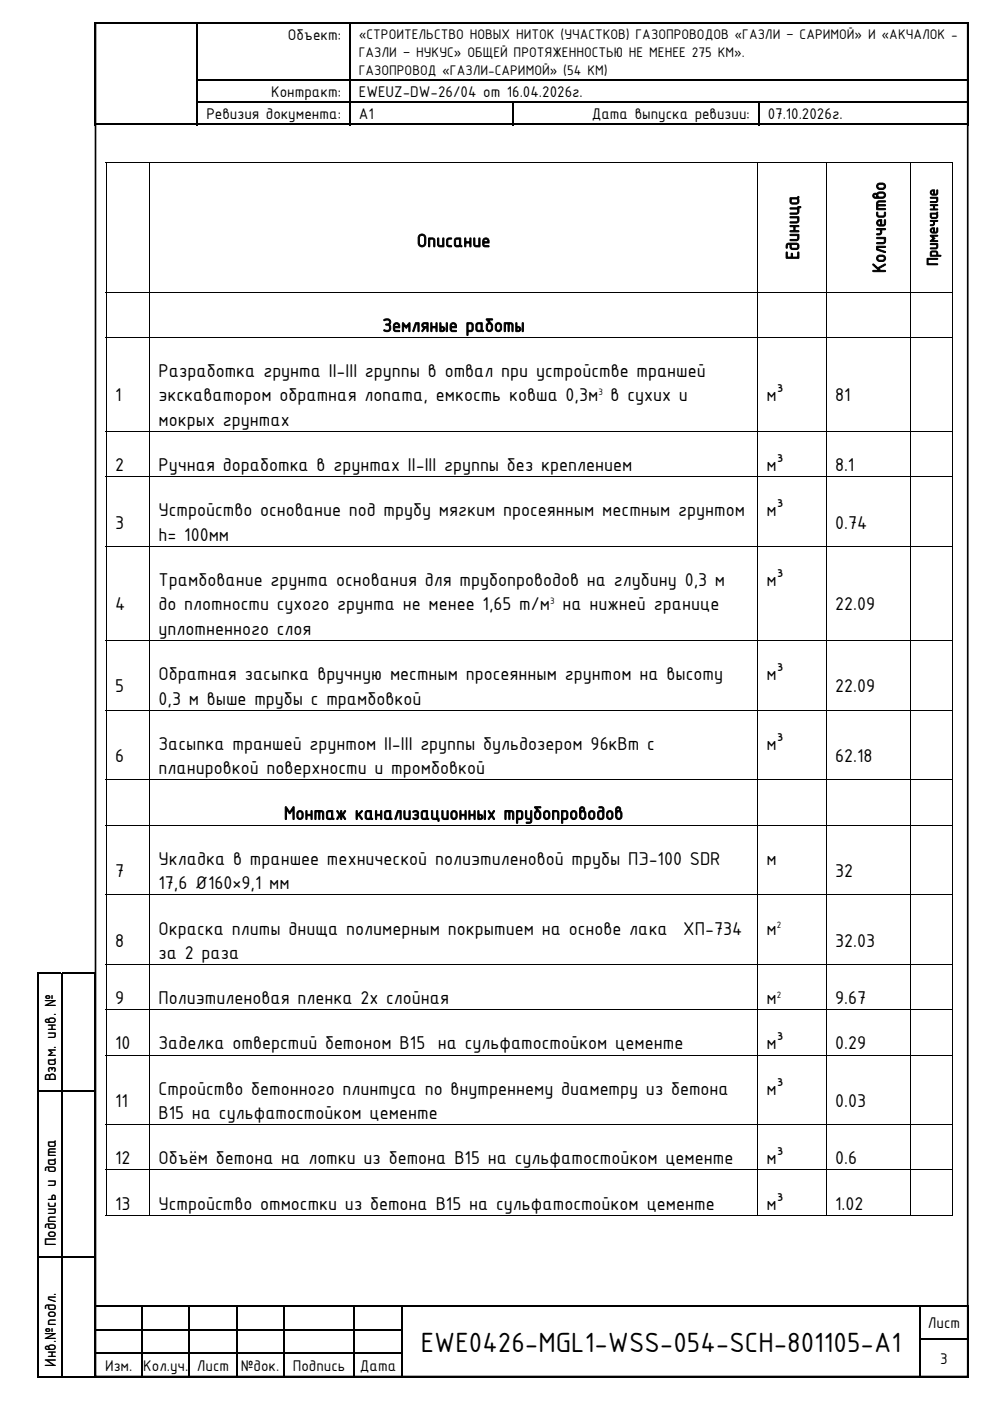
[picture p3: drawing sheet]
<svg xmlns="http://www.w3.org/2000/svg" width="210mm" height="297mm" viewBox="0 0 210 297" stroke-linecap="round" stroke-linejoin="round" font-family="sans-serif">
<defs><g id="words">
<text font-size="6.3" x="89.2" y="286.7">EWE0426-MGL1-WSS-054-SCH-801105-A1</text>
<g font-size="4.2">
<text x="88.4" y="52.3">Описание</text>
<text x="169.5" y="55.1" transform="rotate(-90 169.5 55.1)">Единица</text>
<text x="187.8" y="57.9" transform="rotate(-90 187.8 57.9)">Количество</text>
<text x="81.1" y="70.3">Земляные работы</text>
<text x="33.6" y="79.9">Разработка грунта II-III группы в отвал при устройстве траншей</text>
<text x="24.4" y="85.1">1</text>
<text x="33.6" y="85.1">экскаватором обратная лопата, емкость ковша 0,3м в сухих и</text>
<text x="162.6" y="85.1">м³</text>
<text x="177.1" y="85.1">81</text>
<text x="33.6" y="90.3">мокрых грунтах</text>
<text x="24.4" y="99.9">2</text>
<text x="33.6" y="99.9">Ручная доработка в грунтах II-III группы без креплением</text>
<text x="162.6" y="99.9">м³</text>
<text x="177.1" y="99.9">8.1</text>
<text x="24.4" y="112.1">3</text>
<text x="33.6" y="109.5">Устройство основание под трубу мягким просеянным местным грунтом</text>
<text x="162.6" y="109.5">м³</text>
<text x="177.1" y="112.1">0.74</text>
<text x="33.6" y="114.6">h= 100мм</text>
<text x="33.6" y="124.2">Трамбование грунта основания для трубопроводов на глубину 0,3 м</text>
<text x="162.6" y="124.2">м³</text>
<text x="24.4" y="129.4">4</text>
<text x="33.6" y="129.4">до плотности сухого грунта не менее 1,65 т/м на нижней границе</text>
<text x="177.1" y="129.4">22.09</text>
<text x="33.6" y="134.6">уплотненного слоя</text>
<text x="24.4" y="146.8">5</text>
<text x="33.6" y="144.2">Обратная засыпка вручную местным просеянным грунтом на высоту</text>
<text x="33.6" y="149.4">0,3 м выше трубы с трамбовкой</text>
<text x="162.6" y="144.2">м³</text>
<text x="177.1" y="146.8">22.09</text>
<text x="24.4" y="161.6">6</text>
<text x="33.6" y="159">Засыпка траншей грунтом II-III группы бульдозером 96кВт с</text>
<text x="162.6" y="159">м³</text>
<text x="177.1" y="161.6">62.18</text>
<text x="33.6" y="164.2">планировкой поверхности и тромбовкой</text>
<text x="60.2" y="173.8">Монтаж канализационных трубопроводов</text>
<text x="24.4" y="185.9">7</text>
<text x="33.6" y="183.3">Укладка в траншее технической полиэтиленовой трубы ПЭ-100 SDR</text>
<text x="162.6" y="183.3">м</text>
<text x="177.1" y="185.9">32</text>
<text x="33.6" y="188.5">17,6 Ø160×9,1 мм</text>
<text x="24.4" y="200.7">8</text>
<text x="33.6" y="198.1">Окраска плиты днища полимерным покрытием на основе лака</text>
<text x="33.6" y="203.3">за 2 раза</text>
<text x="144.9" y="198.1">ХП-734</text>
<text x="162.6" y="198.1">м</text>
<text x="177.1" y="200.7">32.03</text>
<text x="24.4" y="212.9">9</text>
<text x="33.6" y="212.9">Полиэтиленовая пленка 2х слойная</text>
<text x="162.6" y="212.9">м</text>
<text x="177.2" y="212.9">9.67</text>
<text x="24.4" y="222.5">10</text>
<text x="33.6" y="222.5">Заделка отверстий бетоном В15 на сульфатостойком цементе</text>
<text x="162.6" y="222.5">м³</text>
<text x="177.1" y="222.5">0.29</text>
<text x="33.6" y="232.1">Cтройство бетонного плинтуса по внутреннему диаметру из бетона</text>
<text x="162.6" y="232.1">м³</text>
<text x="24.4" y="234.7">11</text>
<text x="33.6" y="237.3">В15 на сульфатостойком цементе</text>
<text x="177.1" y="234.7">0.03</text>
<text x="24.4" y="246.9">12</text>
<text x="33.6" y="246.9">Объём бетона на лотки из бетона В15 на сульфатостойком цементе</text>
<text x="162.6" y="246.9">м³</text>
<text x="177.1" y="246.9">0.6</text>
<text x="24.4" y="256.5">13</text>
<text x="33.6" y="256.5">Устройство отмостки из бетона В15 на сульфатостойком цементе</text>
<text x="162.6" y="256.5">м³</text>
<text x="177.1" y="256.5">1.02</text>
</g>
<g font-size="3.5">
<text x="61" y="8.6">Объект:</text>
<text x="57.5" y="20.6">Контракт:</text>
<text x="76.1" y="20.6">EWEUZ-DW-26/04 от 16.04.2026г.</text>
<text x="43.8" y="25.3">Ревизия документа:</text>
<text x="76.1" y="25.3">A1</text>
<text x="125.5" y="25.3">Дата выпуска ревизии:</text>
<text x="162.9" y="25.3">07.10.2026г.</text>
<text x="198.9" y="56.4" transform="rotate(-90 198.9 56.4)">Примечание</text>
<text x="11.8" y="229.3" transform="rotate(-90 11.8 229.3)">Взам. инв. №</text>
<text x="11.8" y="264.3" transform="rotate(-90 11.8 264.3)">Подпись и дата</text>
<text x="196.8" y="281.7">Лист</text>
<text x="11.8" y="289.8" transform="rotate(-90 11.8 289.8)">Инв.№подл.</text>
<text x="22.3" y="290.7">Изм.</text>
<text x="30.4" y="290.7">Кол.уч.</text>
<text x="41.8" y="290.7">Лист</text>
<text x="51.1" y="290.7">№док.</text>
<text x="62.1" y="290.7">Подпись</text>
<text x="76.3" y="290.7">Дата</text>
<text x="199.4" y="289.2">3</text>
</g>
<g font-size="3.2">
<text x="76.1" y="8.2">«СТРОИТЕЛЬСТВО НОВЫХ НИТОК (УЧАСТКОВ) ГАЗОПРОВОДОВ «ГАЗЛИ – САРИМОЙ» И «АКЧАЛОК -</text>
<text x="76.1" y="12.1">ГАЗЛИ – НУКУС» ОБЩЕЙ ПРОТЯЖЕННОСТЬЮ НЕ МЕНЕЕ 275 КМ».</text>
<text x="76.1" y="16">ГАЗОПРОВОД «ГАЗЛИ-САРИМОЙ» (54 КМ)</text>
</g>
<g font-size="2.1">
<text x="126.9" y="83.7">3</text>
<text x="116.7" y="128">3</text>
<text x="164.8" y="196.7">2</text>
<text x="164.8" y="211.5">2</text>
</g>
</g></defs>
<path d="M20.3 4.8h185v287h-185z" fill="none" stroke="#000" stroke-width=".35"/>
<g fill="#000">
<path d="M20 4.8h.4v.4h-.4zM20 16.8h.4v.4h-.4zM41.6 4.8h.3v.4h-.3zM41.6 16.8h.3v.4h-.3zM74 4.8h.4v.4h-.4zM74 16.8h.4v.4h-.4zM205.1 4.8h.3v.4h-.3zM205.1 4.8h.3v.3h-.3zM205.1 16.8h.3v.4h-.3zM20 21.5h.4v.3h-.4zM22.4 34.4h.2v.2h-.2zM41.6 21.5h.3v.3h-.3z"/>
<path d="M74 21.5h.4v.3h-.4zM108.7 21.5h.4v.3h-.4zM160.8 21.5h.3v.3h-.3zM202 34.4h.2v.2h-.2zM205.1 21.5h.3v.3h-.3zM205.1 26.2h.3v.3h-.3zM7.9 206.2h.3v.4h-.3zM12.9 206.2h.4v.4h-.4zM19.9 206.2h.3v.4h-.3zM7.9 231.2h.3v.4h-.3zM12.9 231.2h.4v.4h-.4zM19.9 231.2h.3v.4h-.3z"/>
<path d="M202 257.6h.2v.1h-.2zM7.9 266.3h.3v.3h-.3zM12.9 266.3h.4v.3h-.4zM19.9 266.3h.3v.3h-.3zM20 276.7h.3v.4h-.3zM30 276.7h.4v.4h-.4zM40 276.7h.3v.4h-.3zM50 276.7h.4v.4h-.4zM60 276.7h.3v.4h-.3zM75 276.7h.4v.4h-.4zM85 276.7h.3v.4h-.3zM195 276.7h.4v.4h-.4z"/>
<path d="M195.1 276.7h.3v.4h-.3zM205 276.7h.4v.4h-.4zM19.9 291.7h.3v.4h-.3zM20 281.7h.3v.4h-.3zM20 286.7h.3v.4h-.3zM30 281.7h.4v.4h-.4zM30 286.7h.4v.4h-.4zM40 281.7h.3v.4h-.3zM40 286.7h.3v.4h-.3zM50 281.7h.4v.4h-.4zM50 286.7h.4v.4h-.4zM60 281.7h.3v.4h-.3z"/>
<path d="M60 286.7h.3v.4h-.3zM75 281.7h.4v.4h-.4zM75 286.7h.4v.4h-.4zM85 281.7h.3v.4h-.3zM85 286.7h.3v.4h-.3zM195 283.7h.4v.4h-.4zM195.1 281.7h.3v.4h-.3zM195.1 286.7h.3v.4h-.3zM195.1 291.8h.3v.3h-.3zM205 283.7h.4v.4h-.4zM205 291.7h.4v.4h-.4z"/>
</g>
<g fill="none" stroke="#000" stroke-width=".34">
<path d="M20 5h21.6M20.2 5.2v11.6M20.2 17.2v4.3M41.8 5.2v11.6M41.8 17.2v4.3M41.9 5h32.1M41.9 17h32.1M74.2 5.2v11.6M74.2 17.2v4.3M74.4 5h130.7M74.4 17h130.7M205.3 5.2v11.6"/>
<path d="M205.3 17.2v4.3M20 26.4h21.6M20.2 21.8v4.7M41.8 21.8v4.7M41.9 21.7h32.1M41.9 26.4h32.1M74.2 21.8v4.7M74.4 21.7h34.3M74.4 26.4h34.3M108.9 21.8v4.7M109.1 21.7h51.7M109.1 26.4h51.7"/>
<path d="M161 21.8v4.7M161.1 21.7h44M161.1 26.4h44M205.3 21.8v4.7M7.9 206.4h5M8.1 206.6v24.6M13.1 206.6v24.6M13.3 206.4h6.6M20.1 206.6v24.6M8.1 231.6v34.7M8.2 231.4h4.7M13.1 231.6v34.7"/>
<path d="M13.3 231.4h6.6M20.1 231.6v34.7M8.1 266.6v25.5M8.2 266.4h4.7M13.1 266.6v25.5M13.3 266.4h6.6M20 276.9h10M20.1 266.6v25.5M20.2 277.1v4.6M30.2 277.1v4.6M30.4 276.9h9.6M40.2 277.1v4.6"/>
<path d="M40.3 276.9h9.7M50.2 277.1v4.6M50.4 276.9h9.6M60.2 277.1v4.6M60.3 276.9h14.7M75.2 277.1v4.6M75.4 276.9h9.6M85.2 277.1v4.6M85.3 276.9h119.7M195.2 277.1v6.6M195.2 277.1v4.6M205.2 277.1v6.6"/>
<path d="M7.9 291.9h5M13.3 291.9h6.6M20 291.9h10M20.2 282.1v4.6M20.2 287.1v5M20.3 281.9h9.7M20.3 286.9h9.7M30.2 282.1v4.6M30.2 287.1v5M30.4 291.9h9.6M30.4 281.9h9.6M30.4 286.9h9.6"/>
<path d="M40.2 282.1v4.6M40.2 287.1v5M40.3 291.9h9.7M40.3 281.9h9.7M40.3 286.9h9.7M50.2 282.1v4.6M50.2 287.1v5M50.4 291.9h9.6M50.4 281.9h9.6M50.4 286.9h9.6M60.2 282.1v4.6M60.2 287.1v5"/>
<path d="M60.3 291.9h14.7M60.3 281.9h14.7M60.3 286.9h14.7M75.2 282.1v4.6M75.2 287.1v5M75.4 291.9h9.6M75.4 281.9h9.6M75.4 286.9h9.6M85.2 282.1v4.6M85.2 287.1v5M195.2 284.1v8M195.2 282.1v4.6"/>
<path d="M195.2 287.1v5M195.4 283.9h9.6M205 291.9h-119.7M205.2 284.1v8"/>
</g>
<g fill="none" stroke="#000" stroke-width=".21">
<path d="M22.4 34.5h179.8M22.5 34.6v27.2M31.7 34.6v27.2M160.7 34.6v27.2M175.2 34.6v27.2M193.2 34.6v27.2M202.1 34.6v27.2M22.4 61.9h179.8M22.4 71.5h179.8M22.5 62v9.4M22.5 71.6v19.8M31.7 62v9.4"/>
<path d="M31.7 71.6v19.8M160.7 62v9.4M160.7 71.6v19.8M175.2 62v9.4M175.2 71.6v19.8M193.2 62v9.4M193.2 71.6v19.8M202.1 62v9.4M202.1 71.6v19.8M22.4 91.5h179.8M22.5 91.5v9.5M31.7 91.5v9.5"/>
<path d="M160.7 91.5v9.5M175.2 91.5v9.5M193.2 91.5v9.5M202.1 91.5v9.5M22.4 101h179.8M22.4 115.8h179.8M22.5 101.1v14.6M22.5 115.9v19.8M31.7 101.1v14.6M31.7 115.9v19.8M160.7 101.1v14.6M160.7 115.9v19.8"/>
<path d="M175.2 101.1v14.6M175.2 115.9v19.8M193.2 101.1v14.6M193.2 115.9v19.8M202.1 101.1v14.6M202.1 115.9v19.8M22.4 135.8h179.8M22.5 135.9v14.6M31.7 135.9v14.6M160.7 135.9v14.6M175.2 135.9v14.6M193.2 135.9v14.6"/>
<path d="M202.1 135.9v14.6M22.4 150.6h179.8M22.5 150.7v14.6M31.7 150.7v14.6M160.7 150.7v14.6M175.2 150.7v14.6M193.2 150.7v14.6M202.1 150.7v14.6M22.4 165.4h179.8M22.4 174.9h179.8M22.5 165.4v9.5M22.5 175v14.6"/>
<path d="M31.7 165.4v9.5M31.7 175v14.6M160.7 165.4v9.5M160.7 175v14.6M175.2 165.4v9.5M175.2 175v14.6M193.2 165.4v9.5M193.2 175v14.6M202.1 165.4v9.5M202.1 175v14.6M22.4 189.7h179.8M22.5 189.8v14.6"/>
<path d="M31.7 189.8v14.6M160.7 189.8v14.6M175.2 189.8v14.6M193.2 189.8v14.6M202.1 189.8v14.6M22.4 204.5h179.8M22.4 214.1h179.8M22.5 204.6v9.4M22.5 214.2v9.4M31.7 204.6v9.4M31.7 214.2v9.4M160.7 204.6v9.4"/>
<path d="M160.7 214.2v9.4M175.2 204.6v9.4M175.2 214.2v9.4M193.2 204.6v9.4M193.2 214.2v9.4M202.1 204.6v9.4M202.1 214.2v9.4M22.4 223.7h179.8M22.4 238.5h179.8M22.5 223.8v14.6M22.5 238.5v9.5M31.7 223.8v14.6"/>
<path d="M31.7 238.5v9.5M160.7 223.8v14.6M160.7 238.5v9.5M175.2 223.8v14.6M175.2 238.5v9.5M193.2 223.8v14.6M193.2 238.5v9.5M202.1 223.8v14.6M202.1 238.5v9.5M22.4 248.1h179.8M22.4 257.7h9.2M22.5 248.1v9.6"/>
<path d="M31.7 248.1v9.6M31.8 257.7h128.8M160.7 248.1v9.6M160.8 257.7h14.4M175.2 248.1v9.6M175.3 257.7h17.8M193.2 248.1v9.6M193.3 257.7h8.7M202.1 248.1v9.6"/>
</g>
<use href="#words"/>
</svg>
